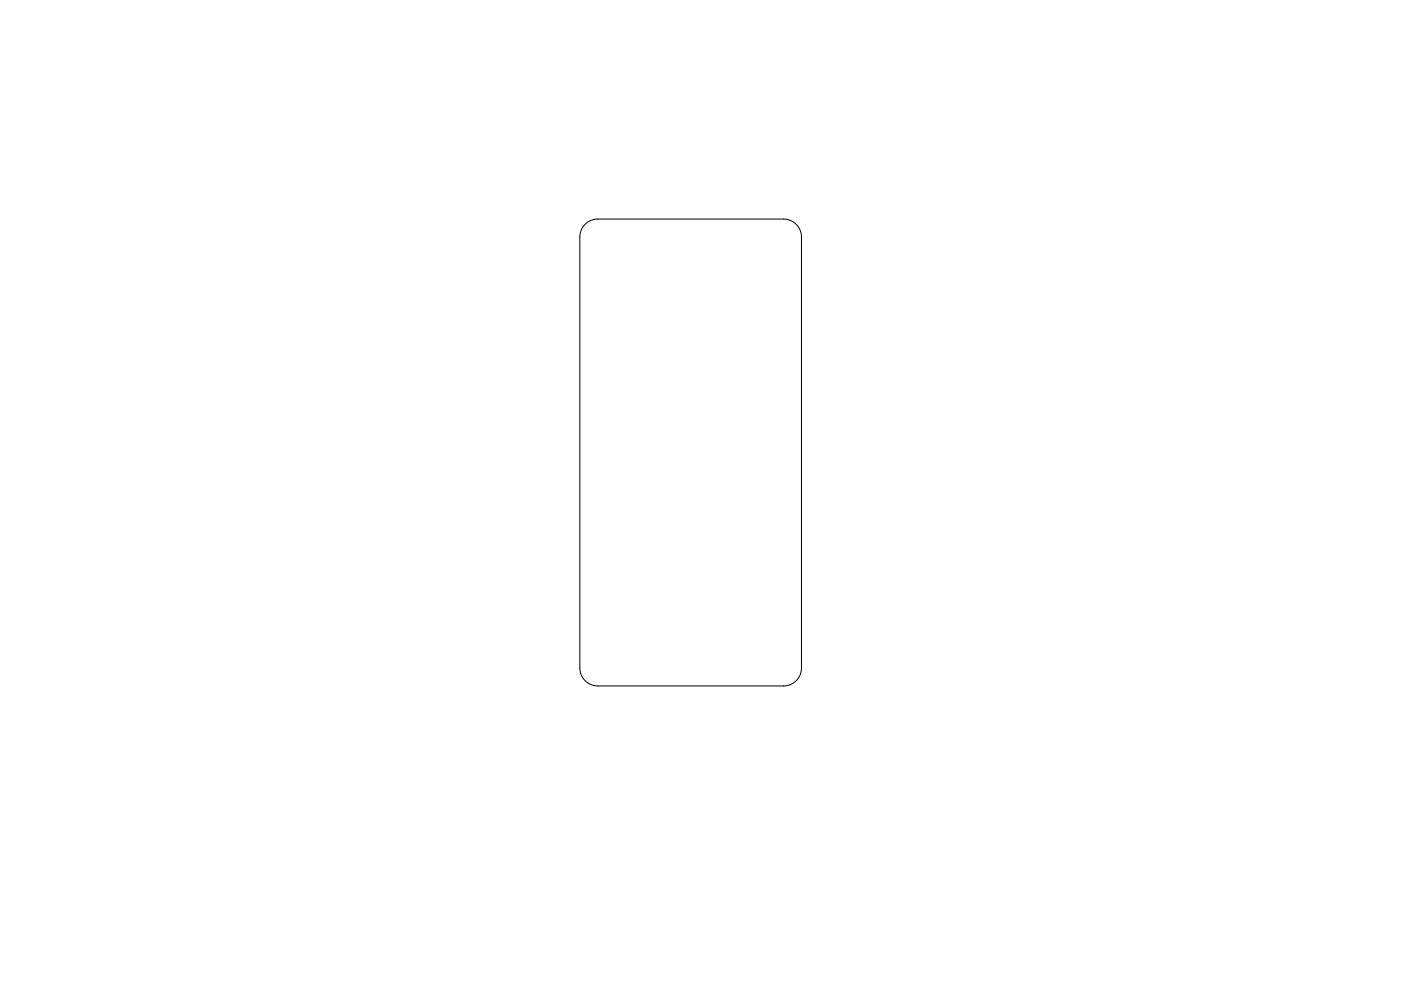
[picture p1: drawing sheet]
<svg xmlns="http://www.w3.org/2000/svg" width="297mm" height="210mm" viewBox="0 0 297 210" stroke-linecap="round" stroke-linejoin="round" font-family="sans-serif">
<path d="M124.1 47.6a3.8 3.8 0 0 1 2.6-1.1h39.4a3.8 3.8 0 0 1 3.8 3.8v91.4a3.8 3.8 0 0 1-3.8 3.8h-39.4a3.8 3.8 0 0 1-3.8-3.8v-91.4a3.8 3.8 0 0 1 1.2-2.7z" fill="none" stroke="#000" stroke-width=".21"/>
</svg>
